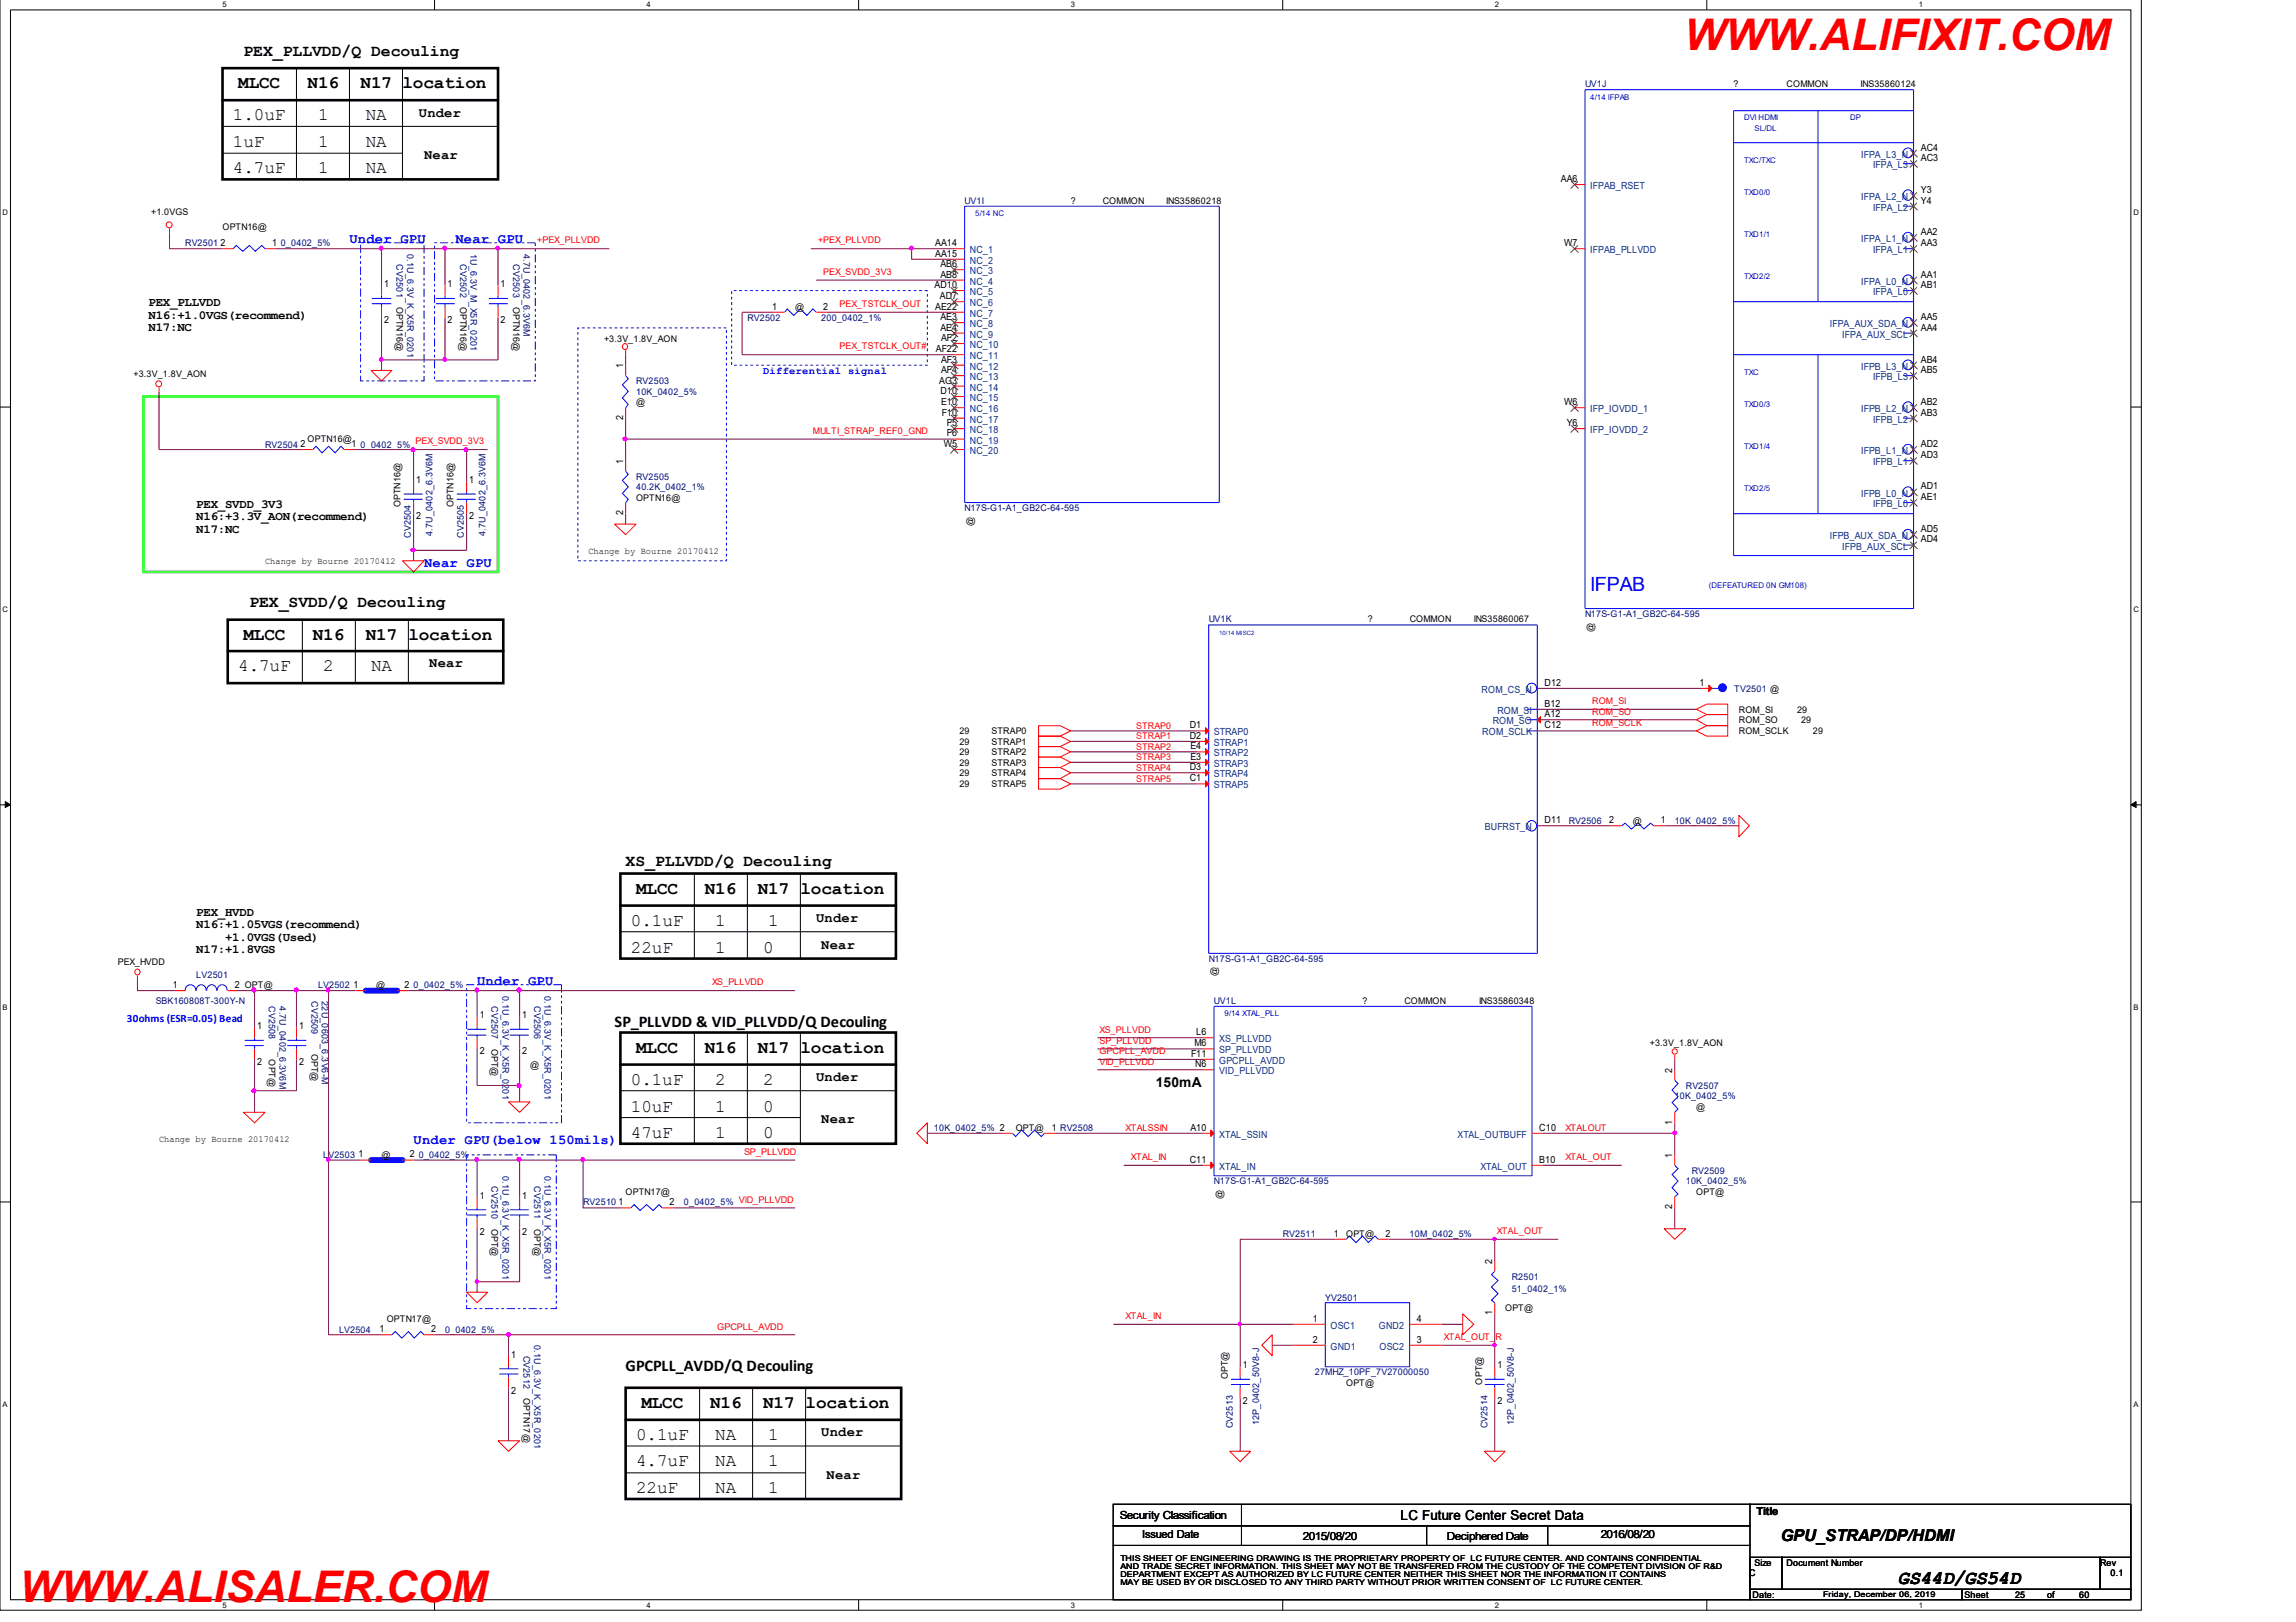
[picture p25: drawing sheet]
<svg xmlns="http://www.w3.org/2000/svg" width="297mm" height="210mm" viewBox="0 0 297 210" stroke-linecap="round" stroke-linejoin="round" font-family="sans-serif">
<defs><g id="words">
<g font-size="5.6" fill="#f00">
<text x="217.9" y="6.4">WWW.ALIFIXIT.COM</text>
<text x="2.5" y="207.3">WWW.ALISALER.COM</text>
</g>
<text font-size="2.5" fill="#00f" x="205.7" y="76.5">IFPAB</text>
<text font-size="2.5" x="245.5" y="205">GS44D/GS54D</text>
<g font-size="2.3">
<text x="30.8" y="11.4">MLCC</text>
<text x="39.8" y="11.4">N16</text>
<text x="46.7" y="11.4">N17</text>
<text x="52.1" y="11.4">location</text>
<text x="30.1" y="15.6">1.0uF</text>
<text x="41.1" y="15.6">1</text>
<text x="47.3" y="15.6">NA</text>
<text x="30.1" y="22.5">4.7uF</text>
<text x="30.1" y="19">1uF</text>
<text x="41.1" y="22.5">1</text>
<text x="41.1" y="19">1</text>
<text x="47.3" y="22.5">NA</text>
<text x="47.3" y="19">NA</text>
<text x="31.5" y="82.8">MLCC</text>
<text x="40.5" y="82.8">N16</text>
<text x="47.3" y="82.8">N17</text>
<text x="52.8" y="82.8">location</text>
<text x="30.8" y="86.9">4.7uF</text>
<text x="41.8" y="86.9">2</text>
<text x="48" y="86.9">NA</text>
<text x="81.6" y="119.8">0.1uF</text>
<text x="82.3" y="115.7">MLCC</text>
<text x="91.2" y="115.7">N16</text>
<text x="92.5" y="119.8">1</text>
<text x="98" y="115.7">N17 location</text>
<text x="99.4" y="119.8">1</text>
<text x="81.6" y="123.3">22uF</text>
<text x="92.5" y="123.3">1</text>
<text x="98.7" y="123.3">0</text>
<text x="82.3" y="136.2">MLCC</text>
<text x="91.2" y="136.2">N16</text>
<text x="98" y="136.2">N17 location</text>
<text x="81.6" y="140.4">0.1uF</text>
<text x="81.6" y="143.9">10uF</text>
<text x="92.5" y="140.4">2</text>
<text x="92.5" y="143.9">1</text>
<text x="98.7" y="140.4">2</text>
<text x="98.7" y="143.9">0</text>
<text x="81.6" y="147.2">47uF</text>
<text x="92.5" y="147.2">1</text>
<text x="98.7" y="147.2">0</text>
<text x="83" y="182.2">MLCC</text>
<text x="91.9" y="182.2">N16</text>
<text x="98.7" y="182.2">N17 location</text>
<text x="82.3" y="186.4">0.1uF</text>
<text x="82.3" y="189.8">4.7uF</text>
<text x="92.5" y="186.4">NA</text>
<text x="92.5" y="189.8">NA</text>
<text x="99.4" y="186.4">1</text>
<text x="99.4" y="189.8">1</text>
<text x="82.3" y="193.2">22uF</text>
<text x="92.5" y="193.2">NA</text>
<text x="99.4" y="193.2">1</text>
</g>
<g font-size="2.1">
<text x="31.5" y="7.2">PEX_PLLVDD/Q Decouling</text>
<text x="32.3" y="78.5">PEX_SVDD/Q Decouling</text>
<text x="80.9" y="112.1">XS_PLLVDD/Q Decouling</text>
<text x="79.5" y="132.9">SP_PLLVDD &amp; VID_PLLVDD/Q Decouling</text>
<text x="80.9" y="177.5">GPCPLL_AVDD/Q Decouling</text>
<text x="230.4" y="199.4">GPU_STRAP/DP/HDMI</text>
</g>
<g font-size="1.8">
<text x="54.2" y="15.1">Under</text>
<text x="54.9" y="20.6">Near</text>
<text x="55.5" y="86.4">Near</text>
<text x="105.6" y="119.3">Under</text>
<text x="106.3" y="122.8">Near</text>
<text x="105.6" y="139.9">Under</text>
<text x="149.5" y="140.7">150mA</text>
<text x="106.3" y="145.4">Near</text>
<text x="106.3" y="185.9">Under</text>
<text x="106.9" y="191.4">Near</text>
<text x="181.2" y="196.7">LC Future Center Secret Data</text>
</g>
<g font-size="1.8" fill="#00f">
<text x="45.2" y="31.5">Under GPU</text>
<text x="58.9" y="31.5">Near GPU</text>
<text x="54.9" y="73.3">Near GPU</text>
<text x="61.7" y="127.5">Under GPU</text>
<text x="53.5" y="148.1">Under GPU(below 150mils)</text>
</g>
<g font-size="1.6">
<text x="19.2" y="39.6">PEX_PLLVDD</text>
<text x="19.2" y="41.2">N16:+1.0VGS(recommend)</text>
<text x="19.2" y="42.9">N17:NC</text>
<text x="25.4" y="65.7">PEX_SVDD_3V3</text>
<text x="25.4" y="67.3">N16:+3.3V_AON(recommend)</text>
<text x="25.4" y="68.9">N17:NC</text>
<text x="25.4" y="118.5">PEX_HVDD</text>
<text x="25.4" y="120.2">N16:+1.05VGS(recommend)</text>
<text x="25.4" y="123.4">N17:+1.8VGS</text>
<text x="29.1" y="121.8">+1.0VGS(Used)</text>
</g>
<g font-size="1.4" fill="#00f">
<text x="98.7" y="48.4">Differential signal</text>
<text x="16.4" y="132.3">30ohms (ESR=0.05) Bead</text>
</g>
<g font-size="1.4">
<text x="144.9" y="196.5">Security Classification</text>
<text x="227.2" y="196.1">Title</text>
<text x="147.7" y="199.1">Issued Date</text>
<text x="168.6" y="199.2">2015/08/20</text>
<text x="187.2" y="199.2">Deciphered Date</text>
<text x="207.1" y="199.1">2016/08/20</text>
</g>
<g font-size="1.3">
<text x="201.9" y="23.6">AA6</text>
<text x="248.5" y="19.5">AC4</text>
<text x="248.5" y="20.8">AC3</text>
<text x="248.5" y="25">Y3</text>
<text x="248.5" y="26.3">Y4</text>
<text x="28.5" y="31.8">2</text>
<text x="35.2" y="31.8">1</text>
<text x="121" y="33.2">AA15</text>
<text x="121" y="31.8">AA14</text>
<text x="121.7" y="35.9">AB8</text>
<text x="121.7" y="34.6">AB6</text>
<text x="202.4" y="31.8">W7</text>
<text x="248.5" y="35.9">AA1</text>
<text x="248.5" y="30.4">AA2</text>
<text x="248.5" y="31.8">AA3</text>
<text x="49.7" y="37.1">1</text>
<text x="49.7" y="41.8">2</text>
<text x="57.9" y="37.1">1</text>
<text x="57.9" y="41.8">2</text>
<text x="64.8" y="37.1">1</text>
<text x="64.8" y="41.8">2</text>
<text x="99.9" y="40.1">1</text>
<text x="106.5" y="40.1">2</text>
<text x="120.9" y="37.3">AD10</text>
<text x="121" y="40.1">AE22</text>
<text x="121.6" y="38.7">AD7</text>
<text x="121.7" y="41.4">AE3</text>
<text x="248.5" y="37.3">AB1</text>
<text x="248.5" y="41.4">AA5</text>
<text x="80.6" y="47.7" transform="rotate(-90 80.6 47.7)">1</text>
<text x="121.1" y="45.6">AF22</text>
<text x="121.7" y="42.8">AE4</text>
<text x="121.8" y="46.9">AF3</text>
<text x="121.8" y="44.1">AF2</text>
<text x="248.5" y="46.9">AB4</text>
<text x="248.5" y="42.8">AA4</text>
<text x="121.5" y="49.6">AG3</text>
<text x="121.7" y="51">D10</text>
<text x="121.8" y="52.4">E10</text>
<text x="121.8" y="48.3">AF4</text>
<text x="121.8" y="53.8">F10</text>
<text x="202.4" y="52.4">W6</text>
<text x="248.5" y="52.4">AB2</text>
<text x="248.5" y="53.8">AB3</text>
<text x="248.5" y="48.3">AB5</text>
<text x="38.9" y="57.8">2</text>
<text x="45.5" y="57.8">1</text>
<text x="80.6" y="54.4" transform="rotate(-90 80.6 54.4)">2</text>
<text x="122.1" y="57.8">W5</text>
<text x="122.5" y="56.5">F6</text>
<text x="122.5" y="55.1">F5</text>
<text x="202.7" y="55.1">Y6</text>
<text x="248.5" y="57.8">AD2</text>
<text x="248.5" y="59.3">AD3</text>
<text x="53.8" y="62.5">1</text>
<text x="60.7" y="62.5">1</text>
<text x="80.6" y="60" transform="rotate(-90 80.6 60)">1</text>
<text x="248.5" y="63.3">AD1</text>
<text x="248.5" y="64.7">AE1</text>
<text x="53.8" y="67.2">2</text>
<text x="60.7" y="67.2">2</text>
<text x="80.6" y="66.6" transform="rotate(-90 80.6 66.6)">2</text>
<text x="248.5" y="70.2">AD4</text>
<text x="248.5" y="68.8">AD5</text>
<text x="199.8" y="88.7">D12</text>
<text x="219.9" y="88.7">1</text>
<text x="153.9" y="95.6">D2</text>
<text x="153.9" y="94.2">D1</text>
<text x="199.8" y="92.8">A12</text>
<text x="199.8" y="91.5">B12</text>
<text x="199.8" y="94.2">C12</text>
<text x="153.9" y="101.1">C1</text>
<text x="153.9" y="99.7">D3</text>
<text x="154" y="98.3">E3</text>
<text x="154" y="97">E4</text>
<text x="199.8" y="106.5">D11</text>
<text x="208.2" y="106.5">2</text>
<text x="214.9" y="106.5">1</text>
<text x="22.4" y="127.9">1</text>
<text x="30.4" y="127.9">2 OPT@</text>
<text x="45.7" y="127.9">1</text>
<text x="52.3" y="127.9">2</text>
<text x="62.1" y="131.8">1</text>
<text x="67.6" y="131.8">1</text>
<text x="33.3" y="133.1">1</text>
<text x="33.3" y="137.9">2</text>
<text x="38.7" y="133.1">1</text>
<text x="38.7" y="137.9">2</text>
<text x="62.1" y="136.4">2</text>
<text x="67.6" y="136.4">2</text>
<text x="154.1" y="136.8">F11</text>
<text x="154.5" y="135.4">M6</text>
<text x="154.8" y="134">L6</text>
<text x="154.6" y="138.1">N6</text>
<text x="216.3" y="138.9" transform="rotate(-90 216.3 138.9)">2</text>
<text x="46.4" y="149.8">1</text>
<text x="53" y="149.8">2</text>
<text x="136.1" y="146.3">1 RV2508</text>
<text x="154" y="146.3">A10</text>
<text x="199.1" y="146.3">C10</text>
<text x="216.3" y="149.9" transform="rotate(-90 216.3 149.9)">1</text>
<text x="216.3" y="145.6" transform="rotate(-90 216.3 145.6)">1</text>
<text x="62.1" y="155.1">1</text>
<text x="67.6" y="155.1">1</text>
<text x="80" y="156">1</text>
<text x="86.6" y="156">2</text>
<text x="153.9" y="150.5">C11</text>
<text x="199.1" y="150.5">B10</text>
<text x="62.1" y="159.8">2</text>
<text x="67.6" y="159.8">2</text>
<text x="172.6" y="160">1</text>
<text x="179.2" y="160">2</text>
<text x="216.3" y="156.5" transform="rotate(-90 216.3 156.5)">2</text>
<text x="193" y="163.6" transform="rotate(-90 193 163.6)">2</text>
<text x="49.1" y="172.4">1</text>
<text x="55.8" y="172.4">2</text>
<text x="169.8" y="171">1</text>
<text x="169.8" y="173.8">2</text>
<text x="183.3" y="171">4</text>
<text x="183.3" y="173.8">3</text>
<text x="193" y="170.2" transform="rotate(-90 193 170.2)">1</text>
<text x="66.1" y="175.7">1</text>
<text x="160.8" y="177.1">1</text>
<text x="193.7" y="177.1">1</text>
<text x="66.1" y="180.4">2</text>
<text x="160.8" y="181.7">2</text>
<text x="193.7" y="181.7">2</text>
</g>
<g font-size="1.3" fill="#004080">
<text x="240.8" y="20.4">IFPA_L3_N</text>
<text x="242.3" y="21.8">IFPA_L3</text>
<text x="205.7" y="24.5">IFPAB_RSET</text>
<text x="240.8" y="25.9">IFPA_L2_N</text>
<text x="242.3" y="27.3">IFPA_L2</text>
<text x="125.5" y="35.5">NC_3</text>
<text x="125.5" y="34.1">NC_2</text>
<text x="125.5" y="32.8">NC_1</text>
<text x="205.7" y="32.8">IFPAB_PLLVDD</text>
<text x="240.8" y="31.3">IFPA_L1_N</text>
<text x="242.3" y="32.8">IFPA_L1</text>
<text x="125.5" y="41">NC_7</text>
<text x="125.5" y="39.6">NC_6</text>
<text x="125.5" y="38.2">NC_5</text>
<text x="125.5" y="36.8">NC_4</text>
<text x="240.8" y="36.8">IFPA_L0_N</text>
<text x="242.3" y="38.2">IFPA_L0</text>
<text x="125.5" y="47.9">NC_12</text>
<text x="125.5" y="46.5">NC_11</text>
<text x="125.5" y="45.1">NC_10</text>
<text x="125.5" y="43.7">NC_9</text>
<text x="125.5" y="42.3">NC_8</text>
<text x="236.7" y="42.3">IFPA_AUX_SDA_N</text>
<text x="238.3" y="43.7">IFPA_AUX_SCL</text>
<text x="240.8" y="47.9">IFPB_L3_N</text>
<text x="125.5" y="53.4">NC_16</text>
<text x="125.5" y="51.9">NC_15</text>
<text x="125.5" y="50.6">NC_14</text>
<text x="125.5" y="49.2">NC_13</text>
<text x="205.7" y="53.4">IFP_IOVDD_1</text>
<text x="240.8" y="53.4">IFPB_L2_N</text>
<text x="242.3" y="49.2">IFPB_L3</text>
<text x="125.5" y="58.8">NC_20</text>
<text x="125.5" y="57.4">NC_19</text>
<text x="125.5" y="56.1">NC_18</text>
<text x="125.5" y="54.7">NC_17</text>
<text x="205.7" y="56.1">IFP_IOVDD_2</text>
<text x="240.8" y="58.8">IFPB_L1_N</text>
<text x="242.3" y="54.7">IFPB_L2</text>
<text x="240.8" y="64.3">IFPB_L0_N</text>
<text x="242.3" y="65.6">IFPB_L0</text>
<text x="242.3" y="60.2">IFPB_L1</text>
<text x="236.7" y="69.8">IFPB_AUX_SDA_N</text>
<text x="238.3" y="71.1">IFPB_AUX_SCL</text>
<text x="191.7" y="89.7">ROM_CS_N</text>
<text x="157.1" y="95.2">STRAP0</text>
<text x="191.8" y="95.2">ROM_SCLK</text>
<text x="193.1" y="93.7">ROM_SO</text>
<text x="193.7" y="92.4">ROM_SI</text>
<text x="157.1" y="100.6">STRAP4</text>
<text x="157.1" y="99.2">STRAP3</text>
<text x="157.1" y="97.9">STRAP2</text>
<text x="157.1" y="96.5">STRAP1</text>
<text x="157.1" y="102">STRAP5</text>
<text x="192.1" y="107.5">BUFRST_N</text>
<text x="157.7" y="137.7">GPCPLL_AVDD</text>
<text x="157.7" y="136.3">SP_PLLVDD</text>
<text x="157.7" y="134.9">XS_PLLVDD</text>
<text x="157.7" y="139">VID_PLLVDD</text>
<text x="157.7" y="147.2">XTAL_SSIN</text>
<text x="188.6" y="147.2">XTAL_OUTBUFF</text>
<text x="157.7" y="151.4">XTAL_IN</text>
<text x="191.5" y="151.4">XTAL_OUT</text>
<text x="172.1" y="172">OSC1</text>
<text x="178.4" y="172">GND2</text>
<text x="172.1" y="174.7">GND1</text>
<text x="178.5" y="174.7">OSC2</text>
</g>
<g font-size="1.2" fill="#000080">
<text x="205.1" y="11.3">UV1J</text>
<text x="124.8" y="26.4">UV1I</text>
<text x="24" y="31.8">RV2501</text>
<text x="36.3" y="31.8">0_0402_5%</text>
<text x="51.3" y="34.2" transform="rotate(90 51.3 34.2)">CV2501</text>
<text x="52.7" y="32.9" transform="rotate(90 52.7 32.9)">0.1U_6.3V_K_X5R_0201</text>
<text x="59.5" y="34.2" transform="rotate(90 59.5 34.2)">CV2502</text>
<text x="60.9" y="32.9" transform="rotate(90 60.9 32.9)">1U_6.3V_M_X5R_0201</text>
<text x="66.4" y="34.2" transform="rotate(90 66.4 34.2)">CV2503</text>
<text x="67.7" y="32.9" transform="rotate(90 67.7 32.9)">4.7U_0402_6.3V6M</text>
<text x="96.7" y="41.5">RV2502</text>
<text x="106.3" y="41.5">200_0402_1%</text>
<text x="82.3" y="49.7">RV2503</text>
<text x="82.3" y="51.1">10K_0402_5%</text>
<text x="34.3" y="57.9">RV2504</text>
<text x="46.7" y="57.9">0_0402_5%</text>
<text x="82.3" y="62.1">RV2505</text>
<text x="82.3" y="63.4">40.2K_0402_1%</text>
<text x="53.2" y="69.6" transform="rotate(-90 53.2 69.6)">CV2504</text>
<text x="56" y="69.4" transform="rotate(-90 56 69.4)">4.7U_0402_6.3V6M</text>
<text x="60" y="69.6" transform="rotate(-90 60 69.6)">CV2505</text>
<text x="62.8" y="69.4" transform="rotate(-90 62.8 69.4)">4.7U_0402_6.3V6M</text>
<text x="124.8" y="66.1">N17S-G1-A1_GB2C-64-595</text>
<text x="156.4" y="80.5">UV1K</text>
<text x="205.1" y="79.9">N17S-G1-A1_GB2C-64-595</text>
<text x="224.4" y="89.5">TV2501 @</text>
<text x="202.9" y="106.6">RV2506</text>
<text x="216.7" y="106.6">10K_0402_5%</text>
<text x="156.4" y="124.5">N17S-G1-A1_GB2C-64-595</text>
<text x="20.2" y="130">SBK160808T-300Y-N</text>
<text x="25.4" y="126.5">LV2501</text>
<text x="34.8" y="130.2" transform="rotate(90 34.8 130.2)">CV2508</text>
<text x="36.2" y="130.2" transform="rotate(90 36.2 130.2)">4.7U_0402_6.3V6M</text>
<text x="40.3" y="129.6" transform="rotate(90 40.3 129.6)">CV2509</text>
<text x="41.1" y="127.9">LV2502</text>
<text x="41.7" y="129.6" transform="rotate(90 41.7 129.6)">22U_0603_6.3V6-M</text>
<text x="53.5" y="127.9">0_0402_5%</text>
<text x="63.6" y="130.2" transform="rotate(90 63.6 130.2)">CV2507</text>
<text x="65" y="128.9" transform="rotate(90 65 128.9)">0.1U_6.3V_K_X5R_0201</text>
<text x="69.1" y="130.2" transform="rotate(90 69.1 130.2)">CV2506</text>
<text x="70.4" y="128.9" transform="rotate(90 70.4 128.9)">0.1U_6.3V_K_X5R_0201</text>
<text x="157.1" y="130">UV1L</text>
<text x="216.7" y="142.3">10K_0402_5%</text>
<text x="218.1" y="140.9">RV2507</text>
<text x="41.8" y="149.9">LV2503</text>
<text x="54.2" y="149.9">0_0402_5%</text>
<text x="120.8" y="146.4">10K_0402_5% 2</text>
<text x="63.6" y="153.5" transform="rotate(90 63.6 153.5)">CV2510</text>
<text x="65" y="152.2" transform="rotate(90 65 152.2)">0.1U_6.3V_K_X5R_0201</text>
<text x="69.1" y="153.5" transform="rotate(90 69.1 153.5)">CV2511</text>
<text x="70.4" y="152.2" transform="rotate(90 70.4 152.2)">0.1U_6.3V_K_X5R_0201</text>
<text x="75.4" y="156">RV2510</text>
<text x="88.5" y="156">0_0402_5%</text>
<text x="157.1" y="153.3">N17S-G1-A1_GB2C-64-595</text>
<text x="218.1" y="153.3">10K_0402_5%</text>
<text x="218.9" y="151.9">RV2509</text>
<text x="165.9" y="160.1">RV2511</text>
<text x="182.4" y="160.1">10M_0402_5%</text>
<text x="195.6" y="165.6">R2501</text>
<text x="195.6" y="167.2">51_0402_1%</text>
<text x="43.9" y="172.5">LV2504</text>
<text x="57.6" y="172.5">0_0402_5%</text>
<text x="171.4" y="168.3">YV2501</text>
<text x="67.7" y="175.4" transform="rotate(90 67.7 175.4)">CV2512</text>
<text x="69.1" y="174.1" transform="rotate(90 69.1 174.1)">0.1U_6.3V_K_X5R_0201</text>
<text x="170.1" y="178">27MHZ_10PF_7V27000050</text>
<text x="159.5" y="184.8" transform="rotate(-90 159.5 184.8)">CV2513</text>
<text x="162.9" y="184.4" transform="rotate(-90 162.9 184.4)">12P_0402_50V8-J</text>
<text x="192.4" y="184.8" transform="rotate(-90 192.4 184.8)">CV2514</text>
<text x="195.8" y="184.4" transform="rotate(-90 195.8 184.4)">12P_0402_50V8-J</text>
</g>
<g font-size="1.2">
<text x="224.3" y="11.3">?</text>
<text x="231.1" y="11.3">COMMON</text>
<text x="240.7" y="11.3">INS35860124</text>
<text x="19.6" y="27.9">+1.0VGS</text>
<text x="28.8" y="29.8">OPTN16@</text>
<text x="138.5" y="26.4">?</text>
<text x="142.7" y="26.4">COMMON</text>
<text x="150.9" y="26.4">INS35860218</text>
<text x="51.3" y="39.7" transform="rotate(90 51.3 39.7)">OPTN16@</text>
<text x="59.5" y="39.7" transform="rotate(90 59.5 39.7)">OPTN16@</text>
<text x="66.4" y="39.7" transform="rotate(90 66.4 39.7)">OPTN16@</text>
<text x="102.9" y="40.1">@</text>
<text x="78.1" y="44.2">+3.3V_1.8V_AON</text>
<text x="17.3" y="48.8">+3.3V_1.8V_AON</text>
<text x="82.3" y="52.4">@</text>
<text x="39.8" y="57.2">OPTN16@</text>
<text x="51.8" y="65.6" transform="rotate(-90 51.8 65.6)">OPTN16@</text>
<text x="58.7" y="65.6" transform="rotate(-90 58.7 65.6)">OPTN16@</text>
<text x="82.3" y="64.8">OPTN16@</text>
<text x="76.1" y="71.6">Change by Bourne 20170412</text>
<text x="125.9" y="68.1" transform="rotate(-90 125.9 68.1)">@</text>
<text x="34.3" y="73">Change by Bourne 20170412</text>
<text x="177" y="80.5">?</text>
<text x="182.4" y="80.5">COMMON</text>
<text x="190.7" y="80.5">INS35860067</text>
<text x="206.2" y="81.8" transform="rotate(-90 206.2 81.8)">@</text>
<text x="124.1" y="95">29</text>
<text x="128.3" y="95">STRAP0</text>
<text x="225" y="92.2">ROM_SI</text>
<text x="225" y="93.6">ROM_SO</text>
<text x="225" y="95">ROM_SCLK</text>
<text x="232.5" y="92.2">29</text>
<text x="233" y="93.6">29</text>
<text x="234.5" y="95">29</text>
<text x="124.1" y="101.9">29</text>
<text x="124.1" y="100.4">29</text>
<text x="124.1" y="96.4">29</text>
<text x="124.1" y="97.7">29</text>
<text x="124.1" y="99.1">29</text>
<text x="128.3" y="101.9">STRAP5</text>
<text x="128.3" y="100.4">STRAP4</text>
<text x="128.3" y="96.4">STRAP1</text>
<text x="128.3" y="97.7">STRAP2</text>
<text x="128.3" y="99.1">STRAP3</text>
<text x="211.2" y="106.6">@</text>
<text x="15.2" y="124.9">PEX_HVDD</text>
<text x="48.7" y="127.9">@</text>
<text x="157.5" y="126.3" transform="rotate(-90 157.5 126.3)">@</text>
<text x="176.3" y="130">?</text>
<text x="181.7" y="130">COMMON</text>
<text x="191.3" y="130">INS35860348</text>
<text x="34.8" y="137.1" transform="rotate(90 34.8 137.1)">OPT@</text>
<text x="40.3" y="136.4" transform="rotate(90 40.3 136.4)">OPT@</text>
<text x="63.6" y="135.7" transform="rotate(90 63.6 135.7)">OPT@</text>
<text x="213.4" y="135.4">+3.3V_1.8V_AON</text>
<text x="68.6" y="138.2">@</text>
<text x="219.5" y="143.7">@</text>
<text x="20.6" y="147.8">Change by Bourne 20170412</text>
<text x="49.4" y="149.9">@</text>
<text x="131.4" y="146.4">OPT@</text>
<text x="80.9" y="154.6">OPTN17@</text>
<text x="158.2" y="155.2" transform="rotate(-90 158.2 155.2)">@</text>
<text x="219.5" y="154.6">OPT@</text>
<text x="63.6" y="159" transform="rotate(90 63.6 159)">OPT@</text>
<text x="69.1" y="159" transform="rotate(90 69.1 159)">OPT@</text>
<text x="174.2" y="160.1">OPT@</text>
<text x="50" y="171.1">OPTN17@</text>
<text x="194.7" y="169.7">OPT@</text>
<text x="158.8" y="178.5" transform="rotate(-90 158.8 178.5)">OPT@</text>
<text x="174.2" y="179.3">OPT@</text>
<text x="191.8" y="179.2" transform="rotate(-90 191.8 179.2)">OPT@</text>
<text x="67.7" y="180.9" transform="rotate(90 67.7 180.9)">OPTN17@</text>
<text x="226.3" y="204">C</text>
<text x="227" y="202.6">Size</text>
<text x="231.1" y="202.6">Document Number</text>
<text x="271.7" y="202.6">Rev</text>
<text x="273" y="204">0.1</text>
<text x="226.7" y="206.8">Date:</text>
<text x="254.2" y="206.8">Sheet</text>
<text x="260.7" y="206.8">25</text>
<text x="264.8" y="206.8">of</text>
<text x="269" y="206.8">60</text>
</g>
<g font-size="1.2" fill="#f00">
<text x="69.5" y="31.5">+PEX_PLLVDD</text>
<text x="105.8" y="31.5">+PEX_PLLVDD</text>
<text x="106.5" y="35.6">PEX_SVDD_3V3</text>
<text x="108.6" y="39.7">PEX_TSTCLK_OUT</text>
<text x="108.6" y="45.2">PEX_TSTCLK_OUT#</text>
<text x="53.8" y="57.5">PEX_SVDD_3V3</text>
<text x="105.2" y="56.1">MULTI_STRAP_REF0_GND</text>
<text x="147" y="94.3">STRAP0</text>
<text x="147" y="95.7">STRAP1</text>
<text x="206" y="93.9">ROM_SCLK</text>
<text x="206" y="91.1">ROM_SI</text>
<text x="206" y="92.5">ROM_SO</text>
<text x="147" y="97">STRAP2</text>
<text x="147" y="101.2">STRAP5</text>
<text x="147" y="98.4">STRAP3</text>
<text x="147" y="99.8">STRAP4</text>
<text x="92.1" y="127.5">XS_PLLVDD</text>
<text x="142.2" y="135.1">SP_PLLVDD</text>
<text x="142.2" y="133.6">XS_PLLVDD</text>
<text x="142.2" y="137.8">VID_PLLVDD</text>
<text x="142.2" y="136.4">GPCPLL_AVDD</text>
<text x="96.3" y="149.5">SP_PLLVDD</text>
<text x="145.6" y="146.4">XTALSSIN</text>
<text x="202.5" y="146.4">XTALOUT</text>
<text x="95.6" y="155.6">VID_PLLVDD</text>
<text x="146.3" y="150.1">XTAL_IN</text>
<text x="202.5" y="150.1">XTAL_OUT</text>
<text x="193.6" y="159.7">XTAL_OUT</text>
<text x="92.8" y="172.1">GPCPLL_AVDD</text>
<text x="145.6" y="170.7">XTAL_IN</text>
<text x="186.8" y="173.4">XTAL_OUT_R</text>
</g>
<g font-size="1">
<text x="28.8" y=".9">5</text>
<text x="83.7" y=".9">4</text>
<text x="138.5" y=".9">3</text>
<text x="193.4" y=".9">2</text>
<text x="248.2" y=".9">1</text>
<text x=".3" y="27.8">D</text>
<text x="276" y="27.8">D</text>
<text x=".3" y="79.2">C</text>
<text x="276" y="79.2">C</text>
<text x=".3" y="130.7">B</text>
<text x="276" y="130.7">B</text>
<text x=".3" y="182">A</text>
<text x="276" y="182">A</text>
<text x="144.9" y="202">THIS SHEET OF ENGINEERING DRAWING IS THE PROPRIETARY PROPERTY OF LC FUTURE CENTER. AND CONTAINS CONFIDENTIAL</text>
<text x="144.9" y="203">AND TRADE SECRET INFORMATION. THIS SHEET MAY NOT BE TRANSFERED FROM THE CUSTODY OF THE COMPETENT DIVISION OF R&amp;D</text>
<text x="28.8" y="208">5</text>
<text x="83.7" y="208">4</text>
<text x="138.5" y="208">3</text>
<text x="144.9" y="204.1">DEPARTMENT EXCEPT AS AUTHORIZED BY LC FUTURE CENTER NEITHER THIS SHEET NOR THE INFORMATION IT CONTAINS</text>
<text x="144.9" y="205.1">MAY BE USED BY OR DISCLOSED TO ANY THIRD PARTY WITHOUT PRIOR WRITTEN CONSENT OF LC FUTURE CENTER.</text>
<text x="193.4" y="208">2</text>
<text x="235.9" y="206.7">Friday, December 06, 2019</text>
<text x="248.2" y="208">1</text>
</g>
<g font-size="1" fill="#00f">
<text x="205.7" y="12.9">4/14 IFPAB</text>
<text x="225.6" y="15.6">DVI HDMI</text>
<text x="227" y="16.9">SL/DL</text>
<text x="239.4" y="15.6">DP</text>
<text x="225.6" y="21.1">TXC/TXC</text>
<text x="126.2" y="28">5/14 NC</text>
<text x="225.6" y="25.2">TXD0/0</text>
<text x="225.6" y="30.7">TXD1/1</text>
<text x="225.6" y="36.2">TXD2/2</text>
<text x="225.6" y="48.5">TXC</text>
<text x="225.6" y="52.7">TXD0/3</text>
<text x="225.6" y="58.1">TXD1/4</text>
<text x="225.6" y="63.6">TXD2/5</text>
<text x="221.1" y="76.1">(DEFEATURED 0N GM108)</text>
<text x="158.4" y="131.5">9/14 XTAL_PLL</text>
</g>
<text font-size=".8" fill="#00f" x="157.7" y="82.1">10/14 MISC2</text>
</g></defs>
<path d="M0 -.1v208.5h277v-208.5M1.4 1.3h274.3v205.7h-274.3z" fill="none" stroke="#000" stroke-width=".13"/>
<g fill="#fff">
<path d="M28.8 .1h.4v1h-.4z"/>
<path d="M28.8 207.2h.4v1h-.4z"/>
</g>
<path d="M56.2 -.1v1.4M56.2 207v1.4" fill="none" stroke="#000" stroke-width=".13"/>
<g fill="#fff">
<path d="M83.7 .1h.4v1h-.4z"/>
<path d="M83.7 207.2h.4v1h-.4z"/>
</g>
<path d="M111.1 -.1v1.4M111.1 207v1.4" fill="none" stroke="#000" stroke-width=".13"/>
<g fill="#fff">
<path d="M138.5 .1h.4v1h-.4z"/>
<path d="M138.5 207.2h.4v1h-.4z"/>
</g>
<path d="M165.9 -.1v1.4M165.9 207v1.4" fill="none" stroke="#000" stroke-width=".13"/>
<g fill="#fff">
<path d="M193.4 .1h.4v1h-.4z"/>
<path d="M193.4 207.2h.4v1h-.4z"/>
</g>
<path d="M220.8 -.1v1.4M220.8 207v1.4" fill="none" stroke="#000" stroke-width=".13"/>
<g fill="#fff">
<path d="M248.2 .1h.5v1h-.5z"/>
<path d="M248.2 207.2h.5v1h-.5z"/>
<path d="M.3 26.9h.5v1.1h-.5z"/>
<path d="M276 26.9h.5v1.1h-.5z"/>
<path d="M.3 78.3h.5v1h-.5z"/>
<path d="M276 78.3h.5v1h-.5z"/>
</g>
<path d="M0 52.7h1.4M275.7 52.7h1.3" fill="none" stroke="#000" stroke-width=".13"/>
<g fill="#fff">
<path d="M.3 129.8h.5v1h-.5z"/>
<path d="M276 129.8h.5v1h-.5z"/>
</g>
<path d="M0 104.2h1.4M275.7 104.2h1.3" fill="none" stroke="#000" stroke-width=".13"/>
<path d="M.7 103.7l.7 .5-.7 .3zM275.7 104.2l.7-.5v.8z" fill="#000" stroke="#000" stroke-width=".13"/>
<g fill="#fff">
<path d="M.3 181.2h.5v1h-.5z"/>
<path d="M276 181.2h.5v1h-.5z"/>
</g>
<g fill="none" stroke="#000" stroke-width=".13">
<path d="M28.8 16.4h35.6M28.8 19.8h23.3M38.4 8.8v14.4M45.2 8.8v14.4M52.1 8.8v14.4M39.1 80.2v8.2M46 80.2v8.2M52.8 80.2v8.2M89.8 113v11.1M96.7 113v11.1M103.5 113v11.1M80.3 120.6h35.6"/>
<path d="M89.8 133.6v14.4M96.7 133.6v14.4M103.5 133.6v14.4M0 155.5h1.4M80.3 141.2h35.6M80.3 144.6h23.2M275.7 155.5h1.3M90.5 179.6v14.4M97.4 179.6v14.4M104.2 179.6v14.4M80.9 187.1h35.7M80.9 190.6h23.3"/>
<path d="M144 194.7h82.4v2.8h-82.4zM144 197.5h82.4v2.5h-82.4zM144 200h82.4v7h-82.4zM160.6 194.7v5.3M184.6 197.5v2.5M200.2 197.5v2.5M226.3 194.7h49.4v6.8M226.4 205.7h27.4v1.3h-27.4zM226.4 201.5h4.1v4.2h-4.1zM230.5 201.5h41.2v4.2h-41.2zM253.8 205.7h21.9v1.3h-21.9zM271.7 201.5h4v4.2h-4z"/>
</g>
<path d="M94.7 37.6h25.3v9.7h-25.3zM74.8 42.4h19.2v30.2h-19.2z" fill="none" stroke="#00f" stroke-width=".13" stroke-dasharray=".4 .4 .4 .4 .4 .4 .4 .4" stroke-linecap="butt"/>
<path d="M46.7 31.4h8.2v17.9h-8.2zM56.2 31.4h13.1v17.9h-13.1zM60.4 127.4h12.2v17.9h-12.2zM60.4 149.5h11.6v19.8h-11.6z" fill="none" stroke="#00f" stroke-width=".13" stroke-dasharray="1.1 .4 .4 .4 .4 .4" stroke-linecap="butt"/>
<path d="M18.5 51.3h45.9v22.7h-45.9z" fill="none" stroke="#0f0" stroke-width=".34"/>
<path d="M28.8 13h35.6M28.8 8.8h35.6v14.4h-35.6zM29.5 80.2h35.6v8.2h-35.6zM29.5 84.3h35.6M80.3 113h35.6v11.1h-35.6zM80.3 117.2h35.6M80.3 133.6h35.6v14.4h-35.6zM80.3 137.8h35.6M80.9 179.6h35.7v14.4h-35.7zM80.9 183.7h35.7" fill="none" stroke="#000" stroke-width=".34"/>
<g fill="none" stroke="#f00" stroke-width=".13">
<path d="M247.6 19.8h.1M21.9 29.6v.5M28.8 32.2h1.3M34.3 32.2h1.3M49.4 36.9v1.4M49.4 39.7v1.4M57.6 36.9v1.4M57.6 39.7v1.4M64.4 36.9v1.4M64.4 39.7v1.4M123.4 39h1.4M123.4 37.6h1.4"/>
<path d="M123.4 36.3h1.4M123.4 34.9h1.4M123.4 33.5h1.4M123.4 32.2h1.4M203.7 32.2h1.4M203.7 23.9h1.4M247.6 37.6h.1M247.6 36.3h.1M247.6 32.2h.1M247.6 30.7h.1M247.6 26.7h.1M247.6 25.3h.1"/>
<path d="M247.6 21.2h.1M20.6 50.1v.5M39.1 58.2h1.4M44.5 58.2h1.5M48 47.9h2.7l-1.3 1.4zM80.9 45.3v.6M80.9 47.3v1.3M80.9 52.8v1.3M80.9 59.6v1.4M100.1 40.4h1.4M105.6 40.4h1.3M123.4 58.2h1.4"/>
<path d="M123.4 56.8h1.4M123.4 55.5h1.4M123.4 54.1h1.4M123.4 52.8h1.4M123.4 51.3h1.4M123.4 50h1.4M123.4 48.6h1.4M123.4 47.3h1.4M123.4 45.9h1.4M123.4 44.5h1.4M123.4 43.1h1.4M123.4 41.8h1.4"/>
<path d="M123.4 40.4h1.4M203.7 55.5h1.4M203.7 52.8h1.4M247.6 59.6h.1M247.6 58.2h.1M247.6 54.1h.1M247.6 52.8h.1M247.6 48.6h.1M247.6 47.3h.1M247.6 43.1h.1M247.6 41.8h.1M52.1 72.6h2.8l-1.4 1.4z"/>
<path d="M53.5 62.3v1.4M53.5 65v1.5M60.4 62.3v1.4M60.4 65v1.5M79.5 67.8h2.8l-1.4 1.4zM80.9 65v1.5M247.6 70.5h.1M247.6 69.2h.1M247.6 65h.1M247.6 63.7h.1M134.4 99.3h2.8l1.3 .7-1.3 .8h-2.8zM134.4 93.9h2.8l1.3 .7-1.3 .7h-2.8z"/>
<path d="M134.4 95.3h2.8l1.3 .6-1.3 .7h-2.8zM134.4 96.6h2.8l1.3 .7-1.3 .7h-2.8zM134.4 98h2.8l1.3 .7-1.3 .6h-2.8zM154.9 98.7h1.5M154.9 97.3h1.5M154.9 95.9h1.5M154.9 94.6h1.5M198.9 94.6h.1M198.9 93.1h.1M198.9 91.8h.1M198.9 89.1h.1M219.5 91.8l1.3-.7h2.7v1.4h-2.7z"/>
<path d="M219.5 93.1l1.3-.6h2.7v1.4h-2.7zM219.5 94.6l1.3-.7h2.7v1.4h-2.7zM220.1 89.1h1.4M134.4 100.8h2.8l1.3 .6-1.3 .7h-2.8zM154.9 101.4h1.5M154.9 100h1.5M198.9 106.9h.1M208.4 106.9h1.4M214 106.9h1.3M225 105.5l1.3 1.4-1.3 1.4zM17.8 126.3v.5M22.6 128.2h1.4"/>
<path d="M29.5 128.2h1.3M32.9 132.9v1.4M32.9 135.7v1.4M38.4 132.9v1.4M38.4 135.7v1.4M46 128.2h1.3M51.4 128.2h1.4M61.7 131.6v1.3M61.7 134.3v1.4M67.2 131.6v1.3M67.2 134.3v1.4M155.7 138.4h1.4"/>
<path d="M155.7 137.1h1.4M155.7 135.7h1.4M155.7 134.3h1.4M216.7 136.5v.6M216.7 138.4v1.4M31.5 143.9h2.8l-1.4 1.4zM46.7 150.1h1.3M52.1 150.1h1.4M61.7 154.9v1.4M61.7 157.7v1.3M65.8 142.6h2.8l-1.4 1.3zM67.2 154.9v1.4"/>
<path d="M67.2 157.7v1.3M80.3 156.3h1.3M85.7 156.3h1.4M118.6 146.7l1.4-1.4v2.7zM129.6 146.7h1.4M135.1 146.7h1.4M155.7 146.7h1.4M155.7 150.8h1.4M198.2 150.8h1.4M198.2 146.7h1.4M215.3 159h2.8l-1.4 1.4zM216.7 143.9v1.4"/>
<path d="M216.7 149.5v1.3M216.7 154.9v1.4M49.4 172.7h1.3M54.9 172.7h1.3M60.4 167.2h2.7l-1.4 1.4zM65.8 175.4v1.5M65.8 178.2v1.4M160.4 176.9v1.3M160.4 179.6v1.3M163.2 174.1l1.4-1.4v2.7zM167.3 171.4h4.1M167.3 174.1h4.1"/>
<path d="M172.8 160.4h1.4M178.3 160.4h1.4M182.4 174.1h4.1M182.4 171.4h4.1M189.2 170l1.5 1.4-1.5 1.3zM193.4 176.9v1.3M193.4 179.6v1.3M193.4 168.6v1.4M193.4 163.2v1.3M64.4 186.5h2.8l-1.4 1.3zM159.1 187.8h2.7l-1.4 1.4zM192 187.8h2.7l-1.3 1.4z"/>
<circle cx="21.9" cy="29.1" r=".38"/>
<circle cx="20.5" cy="49.7" r=".38"/>
<circle cx="80.8" cy="44.8" r=".36"/>
<circle cx="17.8" cy="125.8" r=".36"/>
<circle cx="216.7" cy="136.1" r=".34"/>
</g>
<g fill="none" stroke="#00f" stroke-width=".13">
<path d="M205.1 11.6h42.5v67.2h-42.5zM224.3 18.5h23.3M235.2 14.3v24.7M247.6 14.3h-23.3v57.6h23.3M30.1 32.2l.5-.4 .8 .7 .9-.7 .7 .7 .9-.7 .4 .4M48.1 39.3h2.5M48.1 38.6h2.5M49.4 38.3v.3M49.4 39.3v.4M56.4 39.3h2.4M56.4 38.6h2.4M57.6 38.3v.3"/>
<path d="M57.6 39.3v.4M63.2 39.3h2.5M63.2 38.6h2.5M64.4 38.3v.3M64.4 39.3v.4M124.8 26.7h32.9v38.3h-32.9zM124.8 39h.1M124.8 37.6h.1M124.8 36.3h.1M124.8 34.9h.1M124.8 33.5h.1M124.8 32.2h.1"/>
<path d="M205.1 23.9h.1M205.1 32.2h.1M224.3 39h23.3M246.2 21.2h1.4M246.2 26.7h1.4M246.2 32.2h1.4M246.2 37.6h1.4M40.5 58.2l.4-.4 .8 .8 .8-.8 .8 .8 .8-.8 .4 .4M80.9 48.6l.4 .4-.8 .8 .8 .8-.8 .9 .8 .8-.4 .5M101.5 40.4l.4-.4 .8 .8 .8-.8 .9 .8 .8-.8 .4 .4M124.8 58.2h.1M124.8 56.8h.1"/>
<path d="M124.8 55.5h.1M124.8 54.1h.1M124.8 52.8h.1M124.8 51.3h.1M124.8 50h.1M124.8 48.6h.1M124.8 47.3h.1M124.8 45.9h.1M124.8 44.5h.1M124.8 43.1h.1M124.8 41.8h.1M124.8 40.4h.1"/>
<path d="M205.1 55.5h.1M205.1 52.8h.1M224.3 45.9h23.3M235.2 45.9v20.6M246.2 48.6h1.4M246.2 54.1h1.4M246.2 59.6h1.4M246.2 43.1h1.4M52.2 64.6h2.5M52.2 63.9h2.5M53.5 63.7v.2M53.5 64.6v.4"/>
<path d="M59.1 64.6h2.5M59.1 63.9h2.5M60.4 63.7v.2M60.4 64.6v.4M80.9 61l.4 .4-.8 .8 .8 .8-.8 .9 .8 .7-.4 .4M224.3 66.5h23.3M246.2 65h1.4M246.2 70.5h1.4M156.4 98.7h.1M156.4 97.3h.1M156.4 95.9h.1M156.4 94.6h.1"/>
<path d="M156.4 80.9h42.5v42.5h-42.5zM197.5 93.1h1.4M197.5 91.8h1.4M197.5 94.6h1.4M221.5 89.1h.8M156.4 101.4h.1M156.4 100h.1M209.8 106.9l.4-.4 .9 .8 .8-.8 .8 .8 .8-.8 .5 .4M25.3 128.2a.68 .68 0 0 0-.7-.8 .68 .68 0 0 0-.6 .8M26.7 128.2a.64 .64 0 0 0-.7-.8 .64 .64 0 0 0-.6 .8M28 128.2a.64 .64 0 0 0-.6-.8 .64 .64 0 0 0-.6 .8M29.4 128.2a.64 .64 0 0 0-.7-.8 .64 .64 0 0 0-.6 .8"/>
<path d="M31.7 135.3h2.4M31.7 134.6h2.4M32.9 134.3v.3M32.9 135.3v.4M37.2 135.3h2.4M37.2 134.6h2.4M38.4 134.3v.3M38.4 135.3v.4M60.5 134h2.4M60.5 133.2h2.4M61.7 132.9v.3M61.7 134v.3"/>
<path d="M66 134h2.4M66 133.2h2.4M67.2 132.9v.3M67.2 134v.3M157.1 130.2h41.1v22h-41.1zM157.1 134.3h.1M157.1 138.4h.1M157.1 135.7h.1M157.1 137.1h.1M216.7 139.8l.4 .4-.8 .9 .8 .8-.8 .8 .8 .8-.4 .4M60.5 157.2h2.4M60.5 156.6h2.4"/>
<path d="M61.7 156.3v.3M61.7 157.2v.5M66 157.2h2.4M66 156.6h2.4M67.2 156.3v.3M67.2 157.2v.5M81.6 156.3l.4-.4 .8 .7 .9-.7 .8 .7 .8-.7 .4 .4M131 146.7l.4 .4 .8-.9 .8 .9 .9-.9 .8 .9 .4-.4M157.1 146.7h.1M157.1 150.8h.1M198.2 146.7h.1M198.2 150.8h.1"/>
<path d="M216.7 150.8l.4 .4-.8 .8 .8 .8-.8 .9 .8 .8-.4 .4M50.7 172.7l.4-.4 .9 .9 .8-.9 .8 .9 .8-.9 .5 .4M64.6 177.8h2.5M64.6 177.1h2.5M65.8 176.9v.2M65.8 177.8v.4M159.3 179.2h2.4M159.3 178.5h2.4M160.4 178.2v.3M160.4 179.2v.4M171.5 168.6h10.9v8.3h-10.9zM174.2 160.4l.4-.5 .8 .9 .9-.9 .7 .9 .9-.9 .4 .5"/>
<path d="M192.1 179.2h2.5M192.1 178.5h2.5M193.4 178.2v.3M193.4 179.2v.4M193.4 164.5l-.4 .4 .8 .8-.8 .9 .8 .8-.8 .8 .4 .4"/>
<circle cx="246.8" cy="19.8" r=".64"/>
<circle cx="246.8" cy="25.2" r=".65"/>
<circle cx="246.8" cy="36.2" r=".64"/>
<circle cx="246.8" cy="30.7" r=".64"/>
<circle cx="246.8" cy="52.7" r=".65"/>
<circle cx="246.8" cy="47.2" r=".64"/>
<circle cx="246.8" cy="58.1" r=".64"/>
<circle cx="246.8" cy="41.7" r=".64"/>
<circle cx="246.8" cy="63.6" r=".64"/>
<circle cx="246.8" cy="69.1" r=".64"/>
<circle cx="198.2" cy="89" r=".64"/>
<circle cx="198.1" cy="106.9" r=".65"/>
</g>
<g fill="none" stroke="#804000" stroke-width=".13">
<path d="M247.1 19.4l1 .9M248 19.4l-.9 .9M123 38.6l1 1M123 37.2l1 .9M123 34.5l1 .9M123.9 38.6l-1 1M123.9 37.2l-1 .9M123.9 34.5l-1 .9M203.3 31.8l.9 .9M203.3 23.5l.9 .9M204.1 31.8l-.9 .9M204.1 23.5l-.9 .9"/>
<path d="M247.1 37.2l1 .9M247.1 35.8l1 1M247.1 31.8l1 .9M247.1 30.3l1 1M247.1 26.3l1 .9M247.1 24.9l1 .9M247.1 20.8l1 .9M248 37.2l-.9 .9M248 35.8l-.9 1M248 31.8l-.9 .9M248 30.3l-.9 1M248 26.3l-.9 .9"/>
<path d="M248 24.9l-.9 .9M248 20.8l-.9 .9M123 57.8l1 .9M123 55l1 1M123 53.7l1 .9M123 52.3l1 1M123 50.9l1 .9M123 49.5l1 1M123 48.2l1 .9M123 46.8l1 1M123 44l1 1M123 42.7l1 .9"/>
<path d="M123 41.3l1 1M123.9 57.8l-1 .9M123.9 55l-1 1M123.9 53.7l-1 .9M123.9 52.3l-1 1M123.9 50.9l-1 .9M123.9 49.5l-1 1M123.9 48.2l-1 .9M123.9 46.8l-1 1M123.9 44l-1 1M123.9 42.7l-1 .9M123.9 41.3l-1 1"/>
<path d="M203.3 55l.9 1M203.3 52.3l.9 1M204.1 55l-.9 1M204.1 52.3l-.9 1M247.1 59.2l1 .9M247.1 57.8l1 .9M247.1 53.7l1 .9M247.1 52.3l1 1M247.1 48.2l1 .9M247.1 46.8l1 1M247.1 42.7l1 .9M247.1 41.3l1 1"/>
<path d="M248 59.2l-.9 .9M248 57.8l-.9 .9M248 53.7l-.9 .9M248 52.3l-.9 1M248 48.2l-.9 .9M248 46.8l-.9 1M248 42.7l-.9 .9M248 41.3l-.9 1M247.1 70.1l1 .9M247.1 68.8l1 .9M247.1 64.6l1 .9M247.1 63.3l1 .9"/>
<path d="M248 70.1l-.9 .9M248 68.8l-.9 .9M248 64.6l-.9 .9M248 63.3l-.9 .9"/>
</g>
<g fill="#f00" stroke="#f00" stroke-width=".13">
<path d="M156.6 146.2l.5 .5-.5 .4z"/>
<path d="M156.6 150.4l.5 .4-.5 .4z"/>
<path d="M221.1 88.7l.4 .4-.4 .4z"/>
<path d="M156 101l.4 .4-.4 .5z"/>
<path d="M156 99.6l.4 .4-.4 .4z"/>
<path d="M156 98.2l.4 .5-.4 .4z"/>
<path d="M156 96.9l.4 .4-.4 .4z"/>
<path d="M156 95.5l.4 .4-.4 .5z"/>
<path d="M156 94.2l.4 .4-.4 .4z"/>
<path d="M199.3 92.7v.9l-.4-.5z"/>
</g>
<circle cx="222.8" cy="89" r=".51" fill="#00f" stroke="#00f" stroke-width=".13"/>
<path d="M47.3 128.2h4.1M48 150.1h4.1" fill="none" stroke="#00f" stroke-width=".76"/>
<g fill="none" stroke="#800040" stroke-width=".13">
<path d="M21.9 30.1v2.1h6.9M35.6 32.2h13.8M49.4 32.2h8.2M49.4 32.2v4.7M57.6 32.2v4.7M57.6 32.2h6.8M64.4 32.2v4.7M64.4 32.2h14.4M104.9 32.2h18.5M105.6 36.3h17.8M117.9 32.2v1.3h5.5M20.6 50.6v7.6h18.5"/>
<path d="M46 58.2h7.5M49.4 41.1v5.5M49.4 46.6v1.3M53.5 58.2v4.1M53.5 58.2h6.9M57.6 41.1v5.5M60.4 58.2v4.1M60.4 58.2h2.7M64.4 41.1v5.5h-15M80.9 54.1v2.7M80.9 45.9v1.4M80.9 56.8v2.8"/>
<path d="M80.9 56.8h42.5M100.1 40.4h-4.1v5.5h27.4M106.9 40.4h16.5M53.5 66.5v4.7M53.5 71.2v1.4M60.4 66.5v4.7h-6.9M80.9 66.5v1.3M138.5 94.6h16.4M138.5 97.3h16.4M138.5 95.9h16.4M138.5 98.7h16.4M198.9 89.1h21.2"/>
<path d="M198.9 94.6h20.6M198.9 91.8h20.6M198.9 93.1h20.6M138.5 101.4h16.4M138.5 100h16.4M198.9 106.9h9.5M215.3 106.9h9.7M17.8 126.8v1.4h4.8M30.8 128.2h2.1M32.9 128.2v4.7M32.9 137.1v4.1M32.9 128.2h5.5"/>
<path d="M38.4 128.2v4.7M38.4 137.1v4.1h-5.5M38.4 128.2h4.1M42.5 128.2v21.9h4.2M42.5 128.2h3.5M52.8 128.2h8.9M61.7 128.2h5.5M61.7 135.7v4.8h5.5v2.1M61.7 128.2v3.4M67.2 135.7v4.8M67.2 128.2v3.4M67.2 128.2h35.7"/>
<path d="M142 135.7h13.7M142 134.3h13.7M142 138.4h13.7M142 137.1h13.7M216.7 137.1v1.3M32.9 141.2v2.7M42.5 150.1v22.6h6.9M53.5 150.1h8.2M61.7 150.1h5.5M61.7 159v6.9M61.7 150.1v4.8M67.2 150.1h8.2"/>
<path d="M67.2 150.1v4.8M67.2 159v6.9h-5.5M75.4 150.1v6.2h4.9M75.4 150.1h27.5M87.1 156.3h15.8M120 146.7h9.6M136.5 146.7h19.2M145.4 150.8h10.3M199.6 146.7h17.1M199.6 150.8h10.2M216.7 156.3v2.7M216.7 145.3v1.4"/>
<path d="M216.7 146.7v2.8M56.2 172.7h9.6M61.7 165.9v1.3M65.8 179.6v6.9M102.9 172.7h-37.1v2.7M144 171.4h23.3M164.6 174.1h2.7M172.8 160.4h-12.4v16.5M179.7 160.4h13.7M186.5 174.1h6.9M186.5 171.4h2.7M193.4 174.1v2.8"/>
<path d="M193.4 160.4v2.8M193.4 170v4.1M193.4 160.4h8.2M160.4 180.9v6.9M193.4 180.9v6.9"/>
</g>
<g fill="#f0f" stroke="#f0f" stroke-width=".13">
<path d="M216.5 146.5h.3l.1 .1-.1 .2h-.3l-.1-.2z" fill-rule="evenodd"/>
<path d="M65.6 172.5h.4v.2v.1h-.4l-.1-.1z" fill-rule="evenodd"/>
<path d="M53.2 71h.4l.1 .2-.1 .1h-.4v-.1z" fill-rule="evenodd"/>
<path d="M80.7 56.6h.3l.1 .2-.1 .1h-.3l-.1-.1z" fill-rule="evenodd"/>
<path d="M216.5 146.5h.3l.1 .1-.1 .2h-.3l-.1-.2z" fill-rule="evenodd"/>
<path d="M65.6 172.5h.4v.2v.1h-.4l-.1-.1z" fill-rule="evenodd"/>
<path d="M53.2 71h.4l.1 .2-.1 .1h-.4v-.1z" fill-rule="evenodd"/>
<path d="M80.7 56.6h.3l.1 .2-.1 .1h-.3l-.1-.1z" fill-rule="evenodd"/>
<circle cx="61.7" cy="165.8" r=".21"/>
<circle cx="61.7" cy="150" r=".24"/>
<circle cx="67.1" cy="128.1" r=".25"/>
<circle cx="61.7" cy="128.1" r=".24"/>
<circle cx="67.1" cy="140.5" r=".25"/>
<circle cx="32.9" cy="128.1" r=".25"/>
<circle cx="42.4" cy="128.1" r=".24"/>
<circle cx="38.4" cy="128.1" r=".25"/>
<circle cx="32.9" cy="141.2" r=".25"/>
<circle cx="42.4" cy="150" r=".24"/>
<circle cx="57.5" cy="32.1" r=".24"/>
<circle cx="64.4" cy="32.1" r=".24"/>
<circle cx="49.3" cy="32.1" r=".24"/>
<circle cx="117.9" cy="32.1" r=".24"/>
<circle cx="53.4" cy="58.2" r=".25"/>
<circle cx="60.3" cy="58.2" r=".25"/>
<circle cx="75.4" cy="150" r=".24"/>
<circle cx="67.1" cy="150" r=".25"/>
<circle cx="193.3" cy="160.3" r=".21"/>
<circle cx="160.4" cy="171.3" r=".21"/>
<circle cx="193.3" cy="174" r=".21"/>
<circle cx="57.5" cy="46.5" r=".24"/>
<circle cx="49.3" cy="46.5" r=".24"/>
</g>
<use href="#words"/>
</svg>
